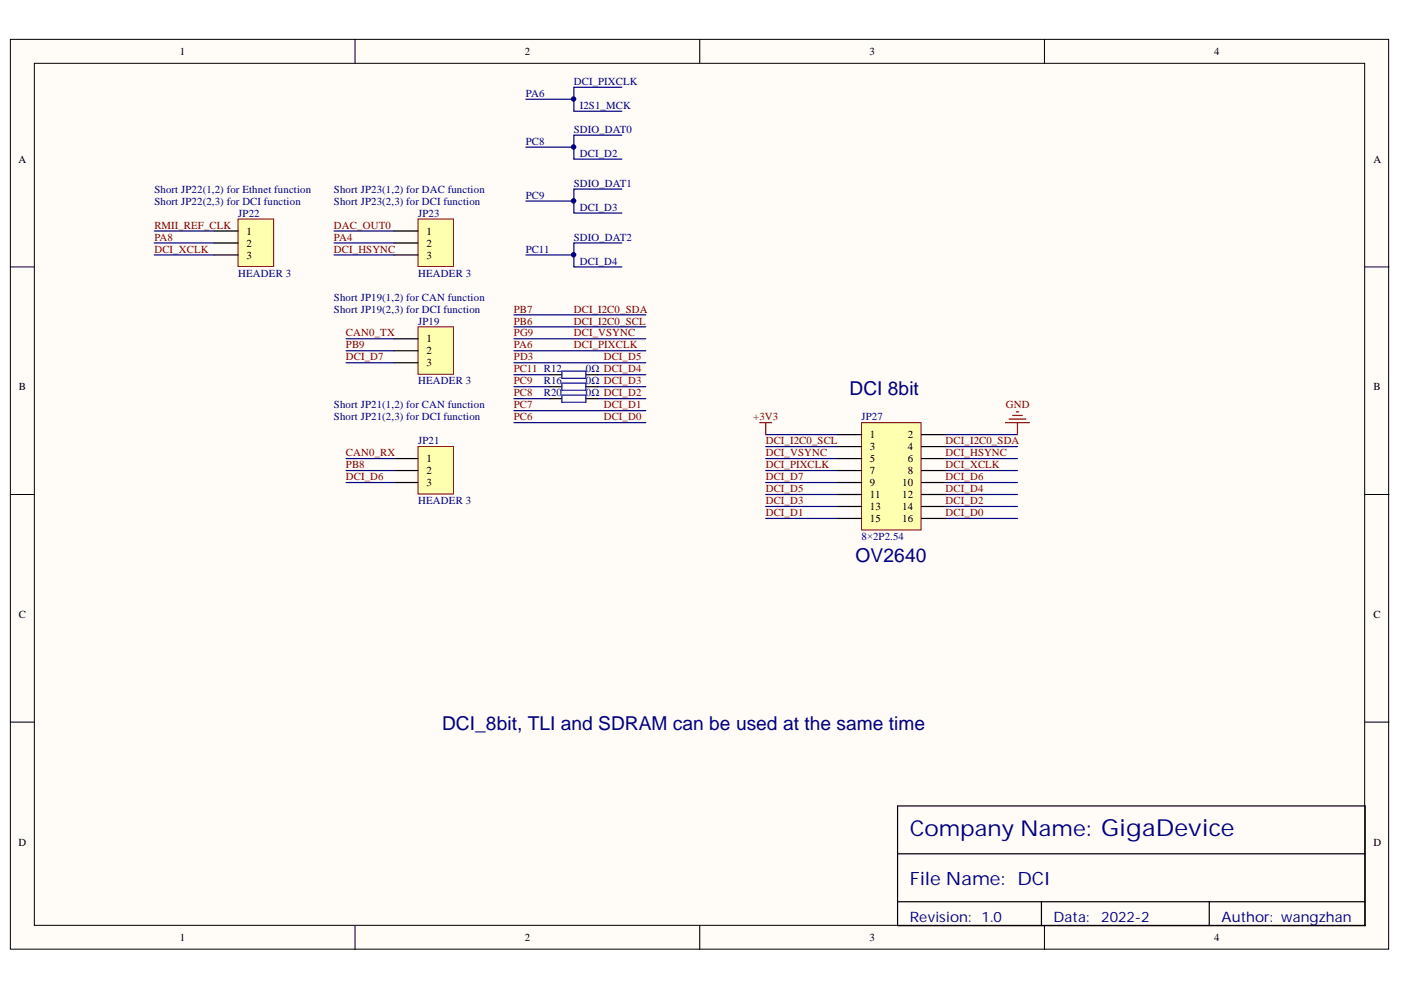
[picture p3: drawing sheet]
<svg xmlns="http://www.w3.org/2000/svg" width="297mm" height="210mm" viewBox="0 0 297 210" stroke-linecap="round" stroke-linejoin="round" font-family="sans-serif">
<defs><g id="words">
<text font-size="4.6" fill="#000080" x="192.9" y="177.3">Company Name: GigaDevice</text>
<g font-size="4.1" fill="#000080">
<text x="180.1" y="83.7">DCI 8bit</text>
<text x="181.4" y="119.2">OV2640</text>
<text x="93.7" y="154.8">DCI_8bit, TLI and SDRAM can be used at the same time</text>
</g>
<text font-size="3.9" fill="#000080" x="192.9" y="187.7">File Name: DCI</text>
<g font-size="3" fill="#000080">
<text x="192.9" y="195.4">Revision: 1.0</text>
<text x="223.3" y="195.4">Data:</text>
<text x="233.5" y="195.4">2022-2</text>
<text x="259" y="195.4">Author: wangzhan</text>
</g>
<g font-size="2.3">
<text x="38.2" y="11.7">1</text>
<text x="111.2" y="11.7">2</text>
<text x="184.3" y="11.7">3</text>
<text x="257.4" y="11.7">4</text>
<text x="3.9" y="34.5">A</text>
<text x="291.2" y="34.5">A</text>
<text x="52.3" y="49.8">1</text>
<text x="52.3" y="52.3">2</text>
<text x="90.4" y="49.8">1</text>
<text x="90.4" y="52.3">2</text>
<text x="52.3" y="54.9">3</text>
<text x="90.4" y="54.9">3</text>
<text x="90.4" y="72.6">1</text>
<text x="90.4" y="75.1">2</text>
<text x="90.4" y="77.7">3</text>
<text x="4" y="82.8">B</text>
<text x="291.2" y="82.8">B</text>
<text x="184.4" y="92.9">1</text>
<text x="184.4" y="95.4">3</text>
<text x="192.5" y="92.9">2</text>
<text x="192.5" y="95.4">4</text>
<text x="90.4" y="98">1</text>
<text x="90.4" y="100.5">2</text>
<text x="184.4" y="98">5</text>
<text x="184.4" y="100.5">7</text>
<text x="192.5" y="98">6</text>
<text x="192.5" y="100.5">8</text>
<text x="90.4" y="103">3</text>
<text x="184.4" y="103">9</text>
<text x="184.4" y="105.7">11</text>
<text x="191.3" y="103">10</text>
<text x="191.3" y="105.7">12</text>
<text x="184.4" y="108.2">13</text>
<text x="184.4" y="110.7">15</text>
<text x="191.3" y="108.2">14</text>
<text x="191.3" y="110.7">16</text>
<text x="4" y="131">C</text>
<text x="291.2" y="131">C</text>
<text x="3.9" y="179.3">D</text>
<text x="291.2" y="179.3">D</text>
<text x="38.2" y="199.6">1</text>
<text x="111.2" y="199.6">2</text>
<text x="184.3" y="199.6">3</text>
<text x="257.4" y="199.6">4</text>
</g>
<g font-size="2.3" fill="#000080">
<text x="111.5" y="20.5">PA6</text>
<text x="121.7" y="18">DCI_PIXCLK</text>
<text x="122.9" y="23.1">I2S1_MCK</text>
<text x="121.7" y="28.1">SDIO_DAT0</text>
<text x="111.5" y="30.7">PC8</text>
<text x="122.9" y="33.2">DCI_D2</text>
<text x="32.7" y="40.8">Short JP22(1,2) for Ethnet function</text>
<text x="70.8" y="40.8">Short JP23(1,2) for DAC function</text>
<text x="121.7" y="39.6">SDIO_DAT1</text>
<text x="32.7" y="43.4">Short JP22(2,3) for DCI function</text>
<text x="50.5" y="46">JP22</text>
<text x="70.8" y="43.4">Short JP23(2,3) for DCI function</text>
<text x="88.7" y="46">JP23</text>
<text x="111.5" y="42.1">PC9</text>
<text x="122.9" y="44.7">DCI_D3</text>
<text x="111.5" y="53.6">PC11</text>
<text x="121.7" y="51.1">SDIO_DAT2</text>
<text x="50.5" y="58.7">HEADER 3</text>
<text x="88.7" y="58.7">HEADER 3</text>
<text x="122.9" y="56.1">DCI_D4</text>
<text x="70.8" y="63.7">Short JP19(1,2) for CAN function</text>
<text x="70.8" y="66.3">Short JP19(2,3) for DCI function</text>
<text x="88.7" y="68.8">JP19</text>
<text x="88.7" y="81.5">HEADER 3</text>
<text x="115.3" y="81.5">R16</text>
<text x="124.2" y="81.5">0Ω DCI_D3</text>
<text x="124.2" y="78.9">0Ω DCI_D4</text>
<text x="70.8" y="86.6">Short JP21(1,2) for CAN function</text>
<text x="70.8" y="89.1">Short JP21(2,3) for DCI function</text>
<text x="115.3" y="84">R20</text>
<text x="124.2" y="84">0Ω DCI_D2</text>
<text x="182.6" y="89.1">JP27</text>
<text x="88.7" y="94.2">JP21</text>
<text x="88.7" y="106.9">HEADER 3</text>
<text x="182.6" y="114.5">8×2P2.54</text>
</g>
<g font-size="2.3" fill="#800000">
<text x="32.7" y="53.6">DCI_XCLK</text>
<text x="32.7" y="51.1">PA8</text>
<text x="32.7" y="48.5">RMII_REF_CLK</text>
<text x="70.8" y="53.6">DCI_HSYNC</text>
<text x="70.8" y="51.1">PA4</text>
<text x="70.8" y="48.5">DAC_OUT0</text>
<text x="73.3" y="71.3">CAN0_TX</text>
<text x="109" y="71.3">PG9</text>
<text x="109" y="66.3">PB7</text>
<text x="109" y="68.8">PB6</text>
<text x="121.7" y="68.8">DCI_I2C0_SCL</text>
<text x="121.7" y="66.3">DCI_I2C0_SDA</text>
<text x="121.7" y="71.3">DCI_VSYNC</text>
<text x="73.3" y="73.9">PB9</text>
<text x="73.3" y="76.4">DCI_D7</text>
<text x="109" y="73.9">PA6</text>
<text x="109" y="76.4">PD3</text>
<text x="121.7" y="73.9">DCI_PIXCLK</text>
<text x="128" y="76.4">DCI_D5</text>
<text x="109" y="81.5">PC9</text>
<text x="109" y="78.9">PC11 R12</text>
<text x="109" y="89.1">PC6</text>
<text x="109" y="86.6">PC7</text>
<text x="109" y="84">PC8</text>
<text x="128" y="86.6">DCI_D1</text>
<text x="128" y="89.1">DCI_D0</text>
<text x="159.7" y="89.1">+3V3</text>
<text x="213.3" y="86.6">GND</text>
<text x="162.3" y="94.2">DCI_I2C0_SCL</text>
<text x="200.5" y="94.2">DCI_I2C0_SDA</text>
<text x="73.3" y="99.2">PB8</text>
<text x="73.3" y="96.7">CAN0_RX</text>
<text x="73.3" y="101.8">DCI_D6</text>
<text x="162.3" y="96.7">DCI_VSYNC</text>
<text x="162.3" y="99.2">DCI_PIXCLK</text>
<text x="162.3" y="101.8">DCI_D7</text>
<text x="200.5" y="96.7">DCI_HSYNC</text>
<text x="200.5" y="99.2">DCI_XCLK</text>
<text x="200.5" y="101.8">DCI_D6</text>
<text x="162.3" y="104.4">DCI_D5</text>
<text x="162.3" y="106.9">DCI_D3</text>
<text x="200.5" y="104.4">DCI_D4</text>
<text x="200.5" y="106.9">DCI_D2</text>
<text x="162.3" y="109.5">DCI_D1</text>
<text x="200.5" y="109.5">DCI_D0</text>
</g>
</g></defs>
<g fill="#fffcf8" stroke="#000" stroke-width=".21">
<path d="M2.2 8.3h292.2v192.9h-292.2z"/>
<path d="M7.3 13.4h282v182.8h-282z"/>
</g>
<path d="M75.3 8.3v5.1M148.4 8.3v5.1M221.4 8.3v5.1M2.2 56.6h5.1M289.4 56.6h5.1M2.2 104.8h5.1M289.4 104.8h5.1M2.2 153.1h5.1M289.4 153.1h5.1M75.3 196.3v5M148.4 196.3v5M221.4 196.3v5" fill="none" stroke="#000" stroke-width=".21"/>
<path d="M190.3 170.9h99.1v25.4h-99.1zM190.3 181h99.1M190.3 191.2h99.1M220.8 191.2v5.1M256.4 191.2v5.1" fill="none" stroke="#000" stroke-width=".25"/>
<g fill="none" stroke="#000080" stroke-width=".25">
<path d="M109 69.3h27.9M109 71.8h27.9M109 76.9h27.9M109 87.1h27.9M162.3 92.1h15.3M162.3 94.7h15.3M162.3 97.2h15.3M162.3 99.8h15.3M200.5 92.1h15.2M200.5 94.7h15.2M200.5 97.2h15.2M200.5 99.8h15.2"/>
<path d="M162.3 102.3h15.3M162.3 104.8h15.3M162.3 107.4h15.3M162.3 109.9h15.3M200.5 102.3h15.2M200.5 104.8h15.2M200.5 107.4h15.2M200.5 109.9h15.2"/>
</g>
<path d="M161.1 89.6h2.5M162.3 89.6v2.5M213.2 89.6h5.1M213.9 88.8h3.6M214.7 88.1h2M215.5 87.3h.5M215.7 89.6v2.5" fill="none" stroke="#800000" stroke-width=".25"/>
<path d="M50.5 46.4h7.5v10.1h-7.5z" fill="#ffffb0" stroke="#800000" stroke-width=".21"/>
<path d="M45.4 49h5.1M45.4 51.5h5.1M45.4 54.1h5.1" fill="none" stroke="#000" stroke-width=".25"/>
<path d="M32.7 49h12.7M32.7 51.5h12.7M32.7 54.1h12.7" fill="none" stroke="#000080" stroke-width=".25"/>
<path d="M88.6 69.3h7.5v10h-7.5z" fill="#ffffb0" stroke="#800000" stroke-width=".21"/>
<path d="M83.5 71.8h5.1M83.5 74.4h5.1M83.5 76.9h5.1" fill="none" stroke="#000" stroke-width=".25"/>
<path d="M88.6 94.7h7.5v10h-7.5z" fill="#ffffb0" stroke="#800000" stroke-width=".21"/>
<path d="M83.5 97.2h5.1M83.5 99.8h5.1M83.5 102.3h5.1" fill="none" stroke="#000" stroke-width=".25"/>
<path d="M73.4 74.4h10.1M73.4 71.8h10.1M73.4 76.9h10.1M109 74.4h27.9M109 66.8h27.9M73.4 99.8h10.1M73.4 97.2h10.1M109 89.6h27.9M73.4 102.3h10.1" fill="none" stroke="#000080" stroke-width=".25"/>
<path d="M88.6 46.4h7.5v10.1h-7.5z" fill="#ffffb0" stroke="#800000" stroke-width=".21"/>
<path d="M83.5 49h5.1M83.5 51.5h5.1M83.5 54.1h5.1M116.6 79.5h2.5M124.2 79.5h2.6M116.6 84.5h2.5M116.6 82h2.5M124.2 84.5h2.6M124.2 82h2.6" fill="none" stroke="#000" stroke-width=".25"/>
<g fill="none" stroke="#000080" stroke-width=".25">
<path d="M111.5 31.2h10.2M131.8 28.7h-10.1v5h10.1M70.8 49h12.7M70.8 51.5h12.7M70.8 54.1h12.7M111.5 54.1h10.2M111.5 42.6h10.2M131.8 40.1h-10.1v5.1h10.1M131.8 51.5h-10.1v5.1h10.1M109 79.5h7.6M126.8 79.5h10.1M109 84.5h7.6"/>
<path d="M109 82h7.6M126.8 84.5h10.1M126.8 82h10.1"/>
</g>
<path d="M119.1 78.7h5.1v1.5h-5.1zM119.1 81.2h5.1v1.6h-5.1zM119.1 83.8h5.1v1.5h-5.1z" fill="none" stroke="#00f" stroke-width=".25"/>
<g fill="#000080" stroke="#000080" stroke-width=".21">
<circle cx="121.6" cy="31.2" r=".47"/>
<circle cx="121.6" cy="42.6" r=".47"/>
<circle cx="121.6" cy="54" r=".47"/>
</g>
<path d="M182.7 89.6h12.6v22.8h-12.6z" fill="#ffffb0" stroke="#800000" stroke-width=".21"/>
<g fill="none" stroke="#000" stroke-width=".25">
<path d="M177.6 92.1h5.1M177.6 94.7h5.1M177.6 97.2h5.1M177.6 99.8h5.1M195.4 92.1h5.1M195.4 94.7h5.1M195.4 97.2h5.1M195.4 99.8h5.1M177.6 102.3h5.1M177.6 104.8h5.1M177.6 107.4h5.1M177.6 109.9h5.1"/>
<path d="M195.4 102.3h5.1M195.4 104.8h5.1M195.4 107.4h5.1M195.4 109.9h5.1"/>
</g>
<path d="M131.8 18.5h-10.1v5.1h10.1M111.5 21h10.2" fill="none" stroke="#000080" stroke-width=".25"/>
<circle cx="121.6" cy="21" r=".46" fill="#000080" stroke="#000080" stroke-width=".21"/>
<use href="#words"/>
</svg>
